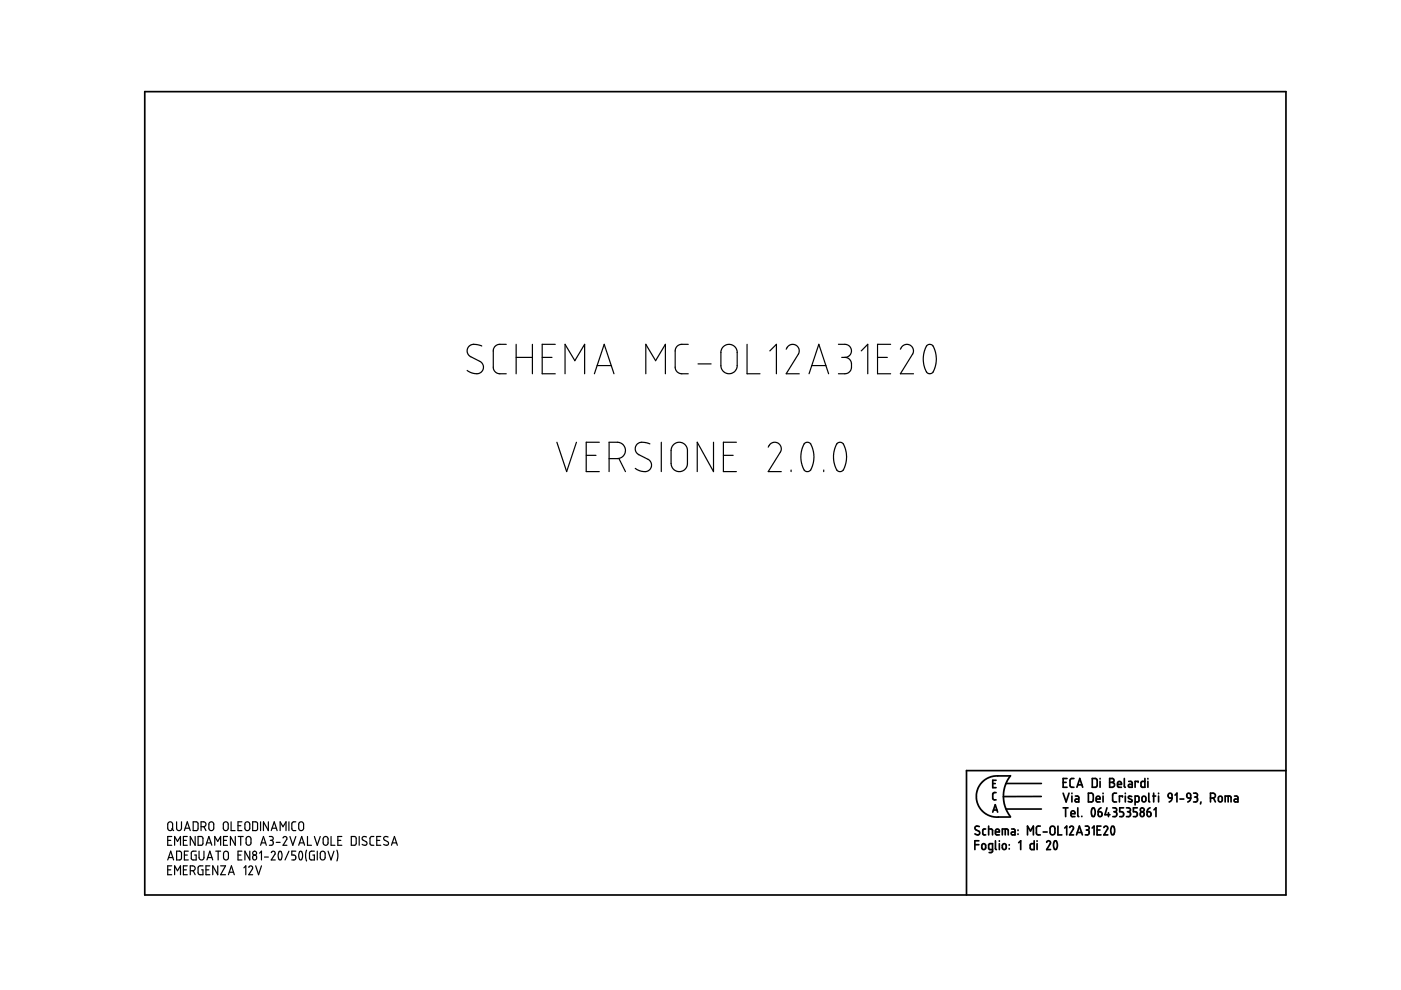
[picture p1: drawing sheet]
<svg xmlns="http://www.w3.org/2000/svg" width="297mm" height="210mm" viewBox="0 0 297 210" stroke-linecap="round" stroke-linejoin="round" font-family="sans-serif">
<g fill="none" stroke="#000" stroke-width=".36">
<path d="M30.7 19.4h241.9v170.4h-241.9zM206.7 179.1h.8M207.5 178.3h-.8v1.8M207.6 175.3l-.7-.1-.2 .4 .2 .3 .7 .4 .1 .5-.5 .2-.5-.2M208.2 179l.4-.1 .4 .2v.7l-.3 .3-.5-.2zM209 175.8h-.4l-.2 .2v.9l.6 .1M209.6 175.8l.8 .1v1.1M209.6 175.2v1.8M210.5 166.1h.5M210.5 172.2l.5-1.6 .5 1.6M210.6 171.7h.8M211.1 176.4h.8l-.2-.5-.3-.1-.2 .1-.1 .8 .2 .3h.6"/>
<path d="M211.1 178.3v1.7l.2 .1M211.2 168h-.4l-.3 .3v1.1l.7 .2M211.2 165.4h-.7v1.6h.7M211.9 178.3v.1M211.9 178.9v1.2M212.5 177v-1.2l1.2 .1 .1 1.1M212.6 179l.4-.1 .3 .2v.7l-.2 .3-.5-.2zM213.1 175.8v1.2M213.3 166.1h7.5M213.3 171.5h7.5M214 179.1v.1M214 179.9v.1"/>
<path d="M214.2 164.5h-3.5l-.9 .3-.9 .5-.7 .6-.7 .9-.4 1-.1 1.1 .1 1.1 .4 .9 .7 1 .8 .6 .8 .5 .9 .2h3.5M214.2 164.5l-1 1.7-.5 2.2 .1 1.3 .3 1.3 1.1 2.1M214.5 175.8h.5l.2 .2v1h-.5a.31 .31 0 0 1-.3-.3 .31 .31 0 0 1 .3-.3h.5M215.8 176v.1M215.8 176.8v.1M216 178.7l.4-.4v1.8M217.8 177v-1.8l.7 1 .6-1v1.8M219.3 178.3v1.8h-.7l-.2-.3 .1-.8 .8-.1M219.9 178.3v.1M219.9 178.9v1.2M220.6 175.2h-.6l-.3 .3 .1 1.3 .8 .2M220.8 168.9h-8.1"/>
<path d="M221.2 176.4h.8M221.9 178.6l.3-.3 .5 .1v.4l-.8 1.3h.8M222.8 175.3l.4-.1 .4 .3 .1 1.1-.4 .4h-.4l-.2-.3-.1-1.1zM223.6 178.4a.5 .5 0 0 1 .5 .1 .5 .5 0 0 1 .1 .5l-.2 .9a.35 .35 0 0 1-.4 .2 .35 .35 0 0 1-.2-.5v-.7zM224.3 175.2v1.8h.8M225.4 165.9h.6M225.4 168.2l.6 1.8 .7-1.8M225.4 171.3h1M225.7 175.6l.5-.4v1.8M225.9 171.3v1.8M226.2 165.1h-.8v1.8h.8M226.8 175.5l.3-.3 .4 .1 .1 .4-.8 1.3h.8"/>
<path d="M227.1 172.5h.8l-.1-.5-.4-.1-.3 .2v.8l.2 .2h.6M227.3 168.2v.1M227.3 168.8v1.2M227.7 165.1h-.6l-.2 .3v1.4l.3 .1h.5M228 168.8h.5l.2 .2v1h-.5a.31 .31 0 0 1-.3-.3 .31 .31 0 0 1 .3-.3h.5M228.2 177l.7-1.8 .6 1.8M228.3 166.9l.6-1.8 .7 1.8M228.4 176.5h.9M228.5 166.4h.9M228.5 171.3v1.7l.2 .1M229.4 173.1h.1M230.1 175.2h.6l.2 .2v.4l-.4 .2"/>
<path d="M230.3 176h.2M230.5 176l.4 .1v.6l-.3 .3h-.5M230.8 168.2h.7l.3 .3v1.2l-.3 .3h-.7zM231.6 175.6l.4-.4v1.8M231.6 165.1h.7l.3 .2v1.3l-.2 .3h-.8zM231.6 171.4a.53 .53 0 0 1 .5 .2 .53 .53 0 0 1 .1 .5l-.1 .7a.34 .34 0 0 1-.4 .3 .34 .34 0 0 1-.3-.4v-.6zM232.4 169.4h.8v-.3l-.2-.3-.5 .1-.1 .9 .2 .2h.6M232.6 176h.6M232.8 172.1h.6l.2 .2 .1 .5-.2 .3h-.3l-.3-.1zM233.2 165.1v.1M233.2 165.7v1.2M233.4 175.2h-.8v1.8h.8"/>
<path d="M233.4 171.3l-.4 .3-.2 .5M233.9 168.2v.1M233.9 168.8v1.2M234 175.5l.3-.3h.3l.3 .3-.9 1.5h.9M234.7 171.3l-.4 1.4h1M235 172.3v.8M235.3 165.1h.6l.3 .3-.1 .4-.3 .1 .4 .1 .1 .3-.1 .4-.3 .2h-.6zM235.3 165.9h.5M235.7 175.2a.55 .55 0 0 1 .6 .8l-.1 .8a.34 .34 0 0 1-.4 .2 .34 .34 0 0 1-.2-.5l-.1-.6zM235.9 171.3h.7l.1 .2 .1 .3-.4 .3M236.2 172.1h.2M236.4 172.1l.3 .2 .1 .5-.3 .3h-.6"/>
<path d="M236.7 168.2h-.5l-.3 .3v1.3l.3 .2h.5M236.9 166.3h.9l-.2-.5-.3-.1-.3 .1-.1 .9 .2 .2h.7M238 169v-.2h-.7v1.2M238.2 171.3h-.8v.8h.6l.2 .4-.1 .6h-.7M238.4 165.1v1.7l.2 .1M238.6 168.2v.1M238.6 168.8v1.2M238.8 171.3h.5l.3 .2v.4l-.3 .2M239.1 172.1h.2M239.3 172.1l.4 .3-.1 .5-.2 .2h-.6M239.3 165.7h.5l.3 .2v1h-.6a.31 .31 0 0 1-.3-.3 .31 .31 0 0 1 .3-.3h.6M239.9 168.9l-.2-.1a.29 .29 0 0 0-.4 .1 .29 .29 0 0 0 .1 .4l.5 .2a.33 .33 0 0 1 0 .5 .33 .33 0 0 1-.5 0l-.2-.1"/>
<path d="M240.7 170l.7-.1 .1-.9-.2-.2h-.6v1.9M241.1 171.3h-.8v.8h.6l.2 .3-.1 .7h-.7M241.3 165.9v-.2h-.6v1.2M241.9 172.3l.2-.2 .4 .2 .1 .5-.1 .2-.4 .1-.2-.1zM242.2 169l.2-.2 .4 .1 .2 .8-.2 .2-.4 .1-.3-.2zM242.7 165.1v1.8h-.6l-.2-.2 .1-.9 .2-.1h.5M243.2 172.1l.7 .2v.7l-.4 .1-.2-.1zM243.4 165.1v.1M243.4 165.7v1.2M243.6 168.2v1.6l.2 .2M243.8 171.3l-.4 .3-.2 .5M244.4 168.8h.6"/>
<path d="M244.6 168.2v1.8M244.7 171.7l.4-.4v1.8M245.6 168.2v.1M245.6 168.8v1.2M247.7 168.4l.3-.2 .4 .1 .1 .9-.7-.1zM248.5 169.2l-.2 .5-.4 .3M249.1 168.6l.4-.4v1.8M250.2 169.4h.8M251.7 168.3l.3-.1 .3 .1 .2 .9h-.6l-.2-.2zM252.5 169.2l-.2 .5-.5 .3M253.1 168.2l.7 .1 .1 .4-.4 .3M253.3 169h.2"/>
<path d="M253.5 169l.4 .2v.5l-.2 .3h-.6M254.6 170l-.1 .5M256.6 169.2l.9-.1 .2-.3-.1-.4-.4-.2h-.6v1.8M257.3 169.2l.4 .8M258.4 169l.2-.2 .4 .1 .1 .8-.1 .2-.4 .1-.3-.2zM259.8 170v-1.2l1.1 .1 .1 1.1M260.4 168.8v1.2M261.7 168.8h.6l.2 .3v.9h-.6a.31 .31 0 0 1-.3-.3 .31 .31 0 0 1 .3-.3h.6M272.6 163.4h-67.7v26.4M210.4 180.1l-.7-.1-.1-.9 .2-.2h.6v1.6l-.2 .2-.5 .1"/>
<circle cx="242.2" cy="171.7" r=".42"/>
</g>
<g fill="none" stroke="#000" stroke-width=".25">
<path d="M102.2 73.4l-1.3-.4-1 .1-.6 .5-.3 .9 .2 .6 .4 .4 2.6 1.5 .3 .8-.2 .7-.4 .5-.7 .2-1.1-.1-1.1-.6M107.3 73l-1.9 .1-.5 .4-.3 .7v3.9l.2 .4 .4 .5 .4 .2h1.7M109.4 73v6.2M109.4 75.8h3.5M112.9 73v6.2M115 75.8h2M117.7 73h-2.7v6.2h2.7M119.8 79.2v-6.2l2.1 3.5 2.1-3.5v6.2M126 79.2l2.1-6.2 2.1 6.2M126.6 77.5h3M136.9 79.2v-6.2l2.1 3.5 2.1-3.5v6.2M145.9 73l-1.9 .1-.6 .5-.2 .7v3.6l.1 .6 .8 .7h1.8"/>
<path d="M148 77.2h2.8M153.3 73.6l.8-.5 .9-.1 .8 .5 .5 .8v3.6l-.4 .7-.7 .5-.7 .1-.7-.1-.6-.5-.2-.5-.2-3.6zM158.4 73v6.2h2.7M163.2 74.4l1.4-1.4v6.2M166.7 74l.5-.7 .9-.3 .6 .2 .4 .3 .4 .9-.2 .7-2.6 4.1h2.8M171.5 79.2l2.1-6.2 2.1 6.2M172.1 77.5h3M177.8 73l1.8 .1 .4 .2 .4 .6 .1 .6-.2 .6-.6 .6-.6 .1M178.5 75.8h.6M179.1 75.8l.8 .2 .5 .6 .1 1.4-.1 .5-.8 .7h-1.8M182.6 74.4l1.4-1.4v6.2M186.1 75.8h2"/>
<path d="M188.8 73h-2.7v6.2h2.7M190.9 74l.5-.7 .9-.3 .9 .3 .5 1-.2 .8-2.6 4.1h2.8M196.5 73.3l.7-.3 .6 .3 .4 1 .3 1.1v1.5l-.3 1.3-.4 .7-.7 .3-.7-.3-.4-1-.2-1.2 .1-1.8zM118.1 93.8l2 6.2 2.1-6.2M124.3 96.5h2.1M127.1 93.8h-2.8v6.2h2.8M129.1 97.2h2l.9-.4 .5-.6 .1-.6-.1-.6-.3-.6-1-.6h-2.1v6.2M131.2 97.2l1.4 2.8M137.8 94.1l-1.2-.3-1 .1-.7 .5-.2 1 .2 .5 .4 .5 2.5 1.3 .3 .7-.1 .9-.5 .5-.5 .2-1.2-.1-1.1-.6M140.2 93.8v6.2M142.8 94.3l.7-.5h.8l.9 .4 .5 .8v3.6l-.2 .7-.8 .6-.4 .1-.9-.1-.5-.3-.5-.6-.1-.7v-2.9l.1-.5zM151.3 93.8v6.2l-3.5-6.2v6.2"/>
<path d="M153.4 96.5h2M156.1 93.8h-2.7v6.2h2.7M162.9 94.8l.6-.8 .9-.2 .9 .4 .4 .8-.2 .8-2.6 4.2h2.8M167.7 99.7v.3M170.6 94l.7-.2 .6 .3 .6 2.1v1.4l-.2 1.2-.5 .9-.5 .3h-.4l-.4-.3-.6-1.9v-2zM174.6 99.7v.3M177.5 94l.7-.2 .6 .3 .7 2.1v1.4l-.3 1.2-.4 .9-.5 .3-.6-.1-.3-.2-.6-2v-1.9zM35.6 178.2h.6M35.7 174.4l.6-.1 .3 .3v1.2l-.4 .3-.4-.1-.2-.3v-1zM36.4 177.4h-.8v1.8h.8M36.4 175.7l.4 .4M37 179.2v-1.8l.6 1 .7-1v1.8"/>
<path d="M37.4 174.2v1.5l.5 .4 .3-.1 .3-.3v-1.5M38.9 178.2h.6M39.1 176.1l.6-1.9 .6 1.9M39.3 175.6h.9M39.7 177.4h-.8v1.8h.8M41 174.2h.7l.3 .3v1.3l-.2 .3h-.8zM41.4 177.4v1.8l-1.1-1.8v1.8M42 177.4h.7l.3 .2v1.3l-.2 .3h-.8zM42.6 175.3l.9-.1 .2-.4-.2-.4-.3-.2h-.6v1.9M43.2 175.3l.5 .8M43.7 179.2l.6-1.8 .6 1.8M43.8 178.7h.9"/>
<path d="M44.4 174.4l.6-.1 .3 .3v1.2l-.4 .3-.4-.1-.2-.3v-1zM45.5 179.2v-1.8l.7 1 .6-1v1.8M47.4 178.2h.6M47.5 174.4l.5-.1 .4 .4v1l-.4 .4-.4-.1-.2-.2-.1-1.2zM48.2 177.4h-.8v1.8h.8M49 174.2v1.9h.8M49.9 177.4v1.8l-1-1.8v1.8M50.5 175.1h.6M50.5 177.4h1.1M51 177.4v1.8M51.3 174.2h-.8v1.9h.8M52 174.5l.5-.3 .4 .4 .1 1.1-.4 .4-.4-.1-.3-.3z"/>
<path d="M52.3 177.6l.5-.2 .4 .3v1.1l-.3 .4h-.4l-.3-.3zM53.6 174.2l.7 .1 .3 .2v1.3l-.2 .3h-.8zM55.2 174.2v1.9M55.2 179.2l.7-1.8 .6 1.8M55.4 178.7h.9M56.9 174.2v1.9l-1-1.9v1.9M57.1 177.4h.6l.2 .2-.1 .4-.3 .2M57.3 178.2h.2M57.5 178.2l.4 .2v.5l-.2 .3h-.6M57.5 176.1l.6-1.9 .7 1.9M57.7 175.6h.9M58.6 178.6h.8"/>
<path d="M59.4 176.1v-1.9l.6 1.1 .6-1.1v1.9M60 177.7l.4-.3 .4 .2v.3l-.8 1.3h.8M61.3 174.2v1.9M61.5 177.4l.6 1.8 .6-1.8M62.7 174.2l-.6 .1-.2 .3v1.2l.3 .3h.5M63.3 179.2l.7-1.8 .6 1.8M63.5 174.4l.5-.1 .4 .4v1l-.4 .4h-.4l-.2-.3-.1-1.1zM63.5 178.7h.9M65.2 177.4v1.8h.8M66.7 177.4l.6 1.8 .6-1.8M68.7 177.5l.4-.1 .5 .4v1l-.4 .4h-.3l-.3-.3-.1-1.1zM70.2 177.4v1.8h.8"/>
<path d="M71.6 178.2h.7M72.5 177.4h-.9v1.8h.9M74.5 177.4h.7l.3 .2v1.3l-.2 .3h-.8zM76.2 177.4v1.8M77.7 177.5l-.6-.1-.2 .1-.1 .3 .1 .3 .8 .4v.6l-.5 .1-.4-.2M79.3 177.4h-.5l-.4 .3 .1 1.3 .2 .2h.6M79.9 178.2h.6M80.7 177.4h-.8v1.8h.8M82.3 177.5l-.6-.1-.3 .1-.1 .3 .2 .3 .8 .5v.5l-.5 .1-.5-.2M83 179.2l.6-1.8 .6 1.8M83.2 178.7h.9M35.6 182.3l.6-1.8 .6 1.8"/>
<path d="M35.6 184.4h.6M35.7 181.8h.9M36.4 183.6h-.8v1.9h.8M37 185.5v-1.9l.6 1 .7-1v1.9M37.4 180.5h.8l.3 .3v1.1l-.3 .4h-.8zM38.9 184.4h.6M39.1 181.3h.6M39.7 183.6h-.8v1.9h.8M39.9 180.5h-.8v1.8h.8M40.3 184.6l.9-.1 .2-.3-.2-.5-.9-.1v1.9M41 184.6l.4 .9M41.6 180.5h-.8l-.2 .3v1.2l.1 .3h.9v-1h-.3"/>
<path d="M42.2 180.5v1.4l.4 .4h.4l.2-.3v-1.5M43 183.6h-.6l-.4 .2v1.3l.2 .3 .8 .1v-1.1h-.3M43.7 184.4h.6M43.9 182.3l.6-1.8 .6 1.8M44 181.8h.9M44.5 183.6h-.8v1.9h.8M45.7 180.5h1.1M46.2 183.6v1.9l-1.1-1.9v1.9M46.2 180.5v1.8M46.8 183.6h1l-1 1.9h1M47.5 180.7l.5-.2 .4 .2v1.2l-.3 .4h-.3l-.4-.3v-1zM48.4 185.5l.7-1.9 .6 1.9"/>
<path d="M48.6 184.9h.9M50.5 181.3h.6M51.3 180.5h-.8v1.8h.8M51.7 184l.4-.4v1.9M52.7 183.9l.4-.3 .5 .2-.1 .4-.8 1.3h.9M53 180.5v1.8l-1.1-1.8v1.8M53.6 181.5l.4-.2 .3 .1 .1 .6-.1 .2-.4 .1-.2-.1zM54.2 183.6l.6 1.9 .6-1.9M55 180.9l.4-.4v1.8M56.1 181.7h.8M57.5 180.8l.5-.3 .4 .3-.9 1.5h.9M59.2 180.6a.53 .53 0 0 1 .5 .1 .53 .53 0 0 1 .1 .6l-.1 .7a.34 .34 0 0 1-.4 .3 .34 .34 0 0 1-.3-.5v-.5z"/>
<path d="M61.3 180.5l-.9 1.8M62.7 180.5h-.8v.8h.6l.2 .4-.1 .5-.7 .1M63.5 180.6a.53 .53 0 0 1 .6 .1 .53 .53 0 0 1 .1 .6l-.1 .7a.34 .34 0 0 1-.5 .3 .34 .34 0 0 1-.2-.5l-.1-.5zM65 180.3l-.2 .8 .2 1.4M66.7 180.5h-.8l-.3 .2v1.3l.2 .3h.9v-1h-.4M67.3 180.5v1.8M68.1 180.6l.5-.1 .3 .3v1.1l-.3 .4h-.3l-.4-.3v-1.1zM69.6 180.5l.6 1.8 .6-1.8M71.4 180.3l.2 .8-.2 1.4"/>
<circle cx="54" cy="180.9" r=".41"/>
</g>
</svg>
